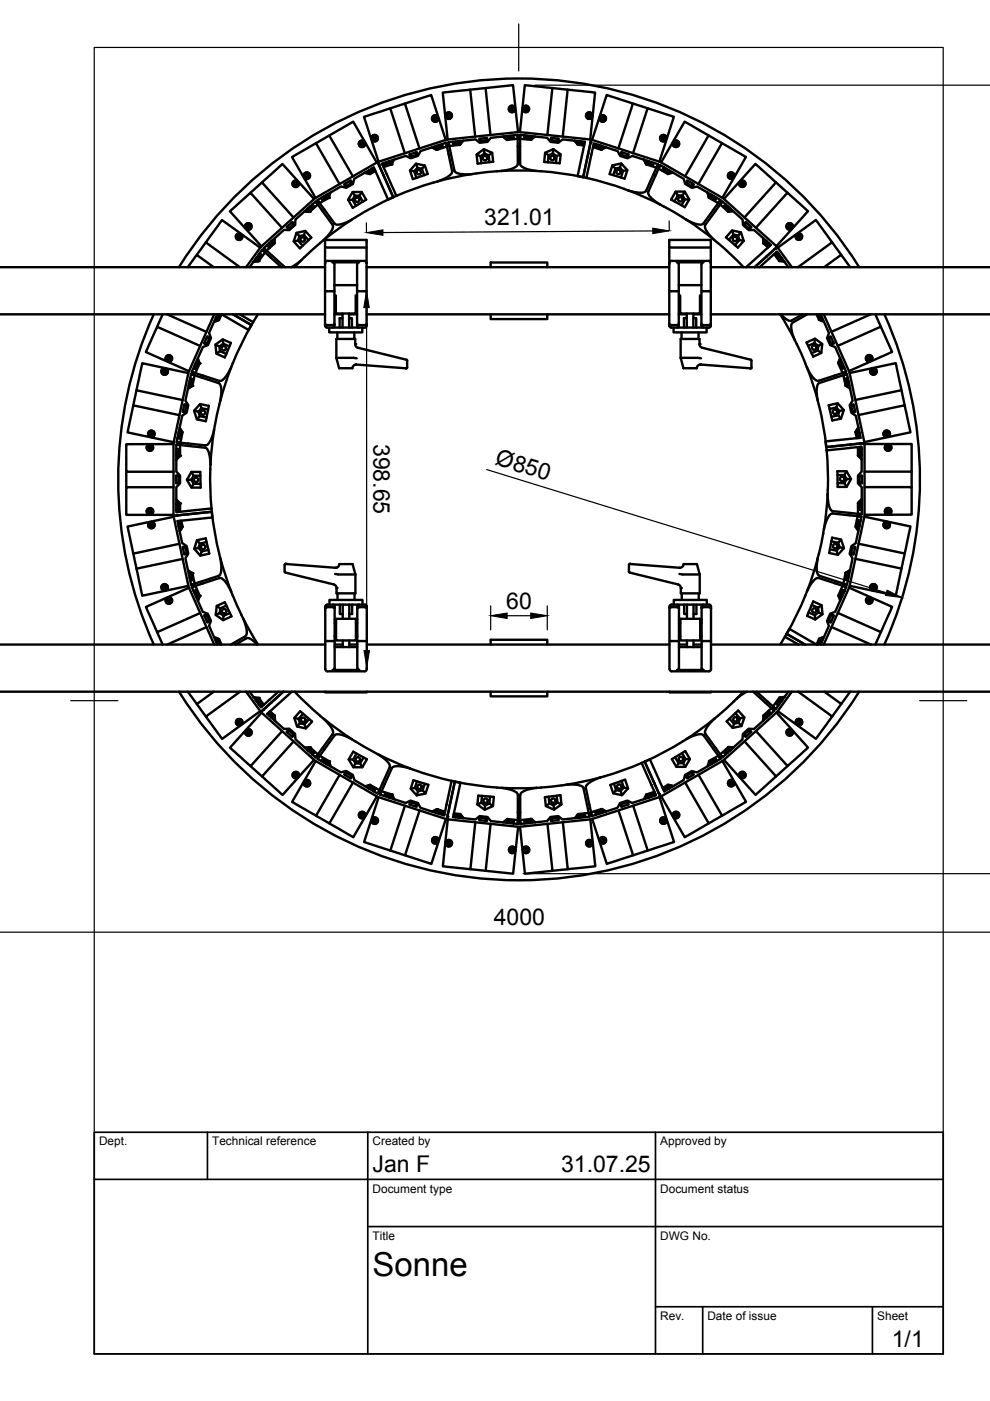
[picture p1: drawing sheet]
<svg xmlns="http://www.w3.org/2000/svg" width="210mm" height="297mm" viewBox="0 0 210 297" stroke-linecap="round" stroke-linejoin="round" font-family="sans-serif">
<defs><g id="words">
<text font-size="7" x="79" y="270.6">Sonne</text>
<g font-size="4.9">
<text x="102.7" y="47.7">321.01</text>
<text x="79.2" y="94.1" transform="rotate(90 79.2 94.1)">398.65</text>
<text x="104.8" y="98.4" transform="rotate(17 104.8 98.4)">Ø850</text>
<text x="107.3" y="129.1">60</text>
<text x="104.7" y="196.2">4000</text>
<text x="79" y="248.5">Jan F</text>
<text x="119" y="248.5">31.07.25</text>
<text x="189.1" y="285.7">1/1</text>
</g>
<g font-size="2.5">
<text x="21" y="242.9">Dept.</text>
<text x="45" y="242.9">Technical reference</text>
<text x="79" y="242.9">Created by</text>
<text x="140" y="242.9">Approved by</text>
<text x="79" y="252.8">Document type</text>
<text x="140" y="252.8">Document status</text>
<text x="79" y="262.9">Title</text>
<text x="140" y="262.9">DWG No.</text>
<text x="140" y="279.9">Rev.</text>
<text x="150" y="279.9">Date of issue</text>
<text x="186" y="279.9">Sheet</text>
</g>
</g></defs>
<!-- layer: Visible -->
<g fill="none" stroke="#000" stroke-width=".51">
<path d="M103 18.7l-3.3 .3M117.1 18.7l3.3 .3M55.5 38.7l-2.4 2.2M63 38.4a.67 .67 0 0 0-.9 .4 .67 .67 0 0 0 .7 .8 .67 .67 0 0 0 .5-.9M64.4 37.4a.67 .67 0 0 1 .7-.8 .67 .67 0 0 1 .6 .9 .67 .67 0 0 1-1.1 .3M69.8 28.7l-2.8 1.7M72 39l-5-8.6-3.8 2.1-1.3 .8 5 8.7M73 39.1l1.4-.8 .3 .4-1.4 .9zM73.2 39l.2 .5M74.2 38.4l.3 .5M77.2 30a.67 .67 0 0 0-1.1 .2 .67 .67 0 0 0 .6 .9 .67 .67 0 0 0 .7-.7M77.4 36.6l1 .3z"/>
<path d="M78 36.2l.4 .7 1.2-.7M78.3 36.1l.2 .4M78.8 29.3a.67 .67 0 0 1 .8-.6 .67 .67 0 0 1 .4 1 .67 .67 0 0 1-1.1 0M78.8 35.8l.2 .4M79.5 36l-1.2 .6M79.9 34.5l-5-8.7-.2 .1-4.9 2.8 5 8.7M80.4 35.2l.9 2M80.4 35.2l-.3-.8-13.4 7.7-11.4 10.3-3.1 4.2M81.3 37.2l2.1 4.6-1.1 .5-3-6.8-4.2 2.4-.3 1.1-1.4 .8-1.1-.3-5 2.9 3.6 5a2.27 2.27 0 0 0 2.4-.2l2.1-1.1M81.3 37.2l2.1 4.6M82 34.4l.1 .4M82.5 34.2l.2 .5"/>
<path d="M82.9 34.6l-1.3 .4-.2-.5 .2 .5M83.1 34.8l-1.8 .6M83.6 33.9l-.5 .9-.3-.7M85.8 32.5l-3.1-9.5-5.5 1.8 3.1 9.5M85.9 22l-3.2 1M86.8 32.8l1.6-.6 .1 .6-1.5 .5zM86.9 36.1l.9 .2 .5 1.4M87 32.7l.2 .5M88.1 32.3l.2 .5M88.2 34.7l1.9 .4 .6 1.8-3.2 1.1-.6-1.9zM88.2 34.7l.3 .9 1 .2 .6-.7M88.5 35.6l-.7 .7"/>
<path d="M89.5 35.8l.4 1.4M91.6 31.2l1 .6zM91.9 38.7l1.9-.6 1.3-.8a1.15 1.15 0 0 0 .8-1l-1.3-6-5.4 1.7-.6 1-1.5 .6-1.1-.6-5 1.7 3 6.8M91.9 38.7l-4.4 1.4-4.1 1.7M92.6 30.9l.2 .5M92.8 24.7a.67 .67 0 0 0-1 0 .67 .67 0 0 0 .3 1.1 .67 .67 0 0 0 .9-.7M93.2 30.7l.1 .5M93.7 30.6l.2 .4-1.4 .5M94.5 24.4a.67 .67 0 0 1 1-.5 .67 .67 0 0 1 .1 1.1 .67 .67 0 0 1-1.1-.2M94.5 29.7l-3.1-9.6-5.5 1.9 3 9.5M94.6 30.3l.2 .8-2.2 .7-.2-.8M95.1 30.1l5.7-.5 .9 .7 1.7-.2 .7-.9 5.7-.6v6.2a2.34 2.34 0 0 1-2.1 1.2l-6.1 .7a7.9 7.9 0 0 1-5-.2l-.2-.3z"/>
<path d="M95.1 30.1l.1 .9 2.3-.3M96.6 30v.5M97.2 29.9v.5M97.5 30.4l-1.4 .2-.1-.5 .1 .5M98.2 29.8l-.7 .9v-.8M100.1 36.9l-7.3 1.6M100.8 29l-1.1-10-2.7 .3-3.1 .3 1 10M101 32.8l1.6-1.2 1.8 .8 .2 1.9-3.3 .4zM101 32.8l.9 .3 .2 1.5M101.6 29.4l1.7-.2v.6l-1.6 .2zM101.8 29.4l.1 .5M102.6 31.6l.1 .9 .9 .4 .8-.5"/>
<path d="M102.7 32.5l-.8 .6M103 29.3l.1 .5M103.6 32.9l.2 1.5M107.5 29.6l-.9-.7 .9 .8M107.7 28.8l.1 .5M108.3 28.8v.5M108.8 28.7l.1 .5-1.4 .1M109.2 22.8a.67 .67 0 0 0-1.1-.2 .67 .67 0 0 0 .1 1.1 .67 .67 0 0 0 1-.5M109.8 28.6v.8l-2.3 .3-.1-.8M109.8 28l-1-9.9h-.7l-5.1 .6 1 9.9M110.2 28l1.1-9.9 3.7 .3 2.1 .3-1 9.9M110.3 28.6v.8l2.2 .3"/>
<path d="M110.9 22.8a.67 .67 0 0 1 1-.2 .67 .67 0 0 1-.1 1.1 .67 .67 0 0 1-1-.5M111.2 29.2v-.5v.5l1.3 .1M111.8 28.8l-.1 .5M112.3 28.8v.5M112.6 28.9l-.1 .8 .9-.8M113.8 36.2h-7.5M115.6 32.4l1.7-.8 1.6 1.1-.2 1.9-3.3-.3zM115.6 32.4l.7 .5-.1 1.5M116.8 29.2l1.7 .2-.1 .6-1.6-.2zM117 29.3v.5M117.2 32.5l-.9 .4M117.3 31.6l-.1 .9 .8 .6 .9-.4"/>
<path d="M118 33.1l-.1 1.5M118.2 29.4v.5M119.3 29l1.1-10 4.7 .5 1.1 .1-1.1 10M121.8 29.8l.7 .9-.1-.2M121.8 29.8l.6 .7M122.6 30.4l1.3 .2M122.6 29.9l-.1 .8 1.3 .1M122.9 29.9v.5M123.5 30l-.1 .5M123.7 37.6l.7 .1M125.2 30.5l.1-.9 14.7 4.7 13.3 7.7 11.5 10.4-.7 .5M125.2 30.5l-1.5 7.1"/>
<path d="M125.2 30.5l-1.6 7.1-1.1-.3 1.5-7.2-4.7-.5-.9 .7-1.7-.2-.7-.9-5.7-.6v6.2a2.34 2.34 0 0 0 2 1.2l6.9 .8 4.5 .8M125.2 30.5l.1-.9-15.3-1.6-15.3 1.6-14.6 4.8 .3 .8M125.5 29.7l3.1-9.6 .2 .1 5.4 1.8-3.1 9.5M125.6 24.4a.67 .67 0 0 0-1-.5 .67 .67 0 0 0-.1 1.1 .67 .67 0 0 0 1-.2M125.7 31.2l1.8 .6M125.9 30.4l5.1 1.6 .5 1 1.6 .6 .9-.6 5.5 1.8-2.5 5.6a2.32 2.32 0 0 1-2.4 .3l-5.8-1.8-4.5-1.2zM126.2 31l.2-.4-.2 .4 1.3 .5M126.9 30.7l-.2 .5M127.3 24.7l-.2 .4M127.3 24.7a.68 .68 0 0 1 1.1 0 .68 .68 0 0 1-.4 1.1 .68 .68 0 0 1-.9-.7M127.3 24.7a.67 .67 0 0 1 1 0 .67 .67 0 0 1-.3 1.1 .67 .67 0 0 1-.9-.7M127.4 30.9l-.1 .5"/>
<path d="M127.7 31l-.2 .8 1-.6M129.8 35.1l1.9-.4 1.3 1.4-.6 1.8-3.2-1zM129.8 35.1l.7 .6-.5 1.4M131.4 35.5l-.9 .2M131.7 32.2l1.6 .6-.2 .5-1.5-.5zM131.7 34.7l-.3 .8 .7 .8 .9-.2M131.9 32.3l-.1 .5M132.1 36.3l-.4 1.3M133.1 32.7l-.2 .5M134.2 22l3.1 1M134.2 32.5l3.1-9.5 5.6 1.8-3.1 9.5M136.5 33.8l.5 1z"/>
<path d="M137.3 34.1l-.3 .7 2.2 .7 .3-.7M137.5 34.2l-.1 .5M138.1 34.4l-.2 .4M138.6 34.5l-.1 .5-1.4-.4M140 35l-.4 .8 2 1.1M140.2 34.4l5-8.6 5 2.9-5 8.7M140.5 35.9l.3-.4-.3 .4 1.2 .7M141.3 35.8l-.3 .4M141.3 29.3l-.1 .4M141.3 29.3a.69 .69 0 0 0-.9-.6 .69 .69 0 0 0-.3 1 .69 .69 0 0 0 1.1 0M141.3 29.3a.67 .67 0 0 0-.8-.6 .67 .67 0 0 0-.4 1 .67 .67 0 0 0 1.1 0M141.8 36.1l-.3 .4"/>
<path d="M142 36.2l-.4 .7 1.1-.3M142.9 30a.67 .67 0 0 1 1 .2 .67 .67 0 0 1-.5 .9 .67 .67 0 0 1-.7-.7M145.7 38.3l1.4 .8-.2 .5-1.5-.9zM145.9 38.4l-.3 .4M146.9 39l-.3 .4M148.1 39l5-8.6 1.2 .7 3.9 2.2-5 8.6M150.2 28.7l2.9 1.7M155.7 37.4l-.3 .3M155.7 37.4a.69 .69 0 0 0-.7-.9 .69 .69 0 0 0-.6 1 .69 .69 0 0 0 1 .2M155.7 37.4a.67 .67 0 0 0-.7-.8 .67 .67 0 0 0-.6 .9 .67 .67 0 0 0 1.1 .2M157.1 38.4a.67 .67 0 0 1 .9 .4 .67 .67 0 0 1-.7 .8 .67 .67 0 0 1-.5-.9M164.5 38.7l2.5 2.2"/>
<path d="M0 56.6h68.9M39.8 56.6l1.9-2.6 3.6 2.6M43.6 51.4l-1.9 2.6M50.9 49.5l.3 .3M50.9 49.5a.69 .69 0 0 0-.9 .7 .69 .69 0 0 0 .9 .6 .69 .69 0 0 0 .3-1M50.9 49.5a.67 .67 0 0 0-.9 .7 .67 .67 0 0 0 .9 .6 .67 .67 0 0 0 .4-1M52 48.3a.67 .67 0 0 1 .6-1 .67 .67 0 0 1 .7 .8 .67 .67 0 0 1-1 .5M52.9 56.6l2.7-3.6 4.1 3.6M54.4 54.6l.4 .3M54.6 55.4h.2l-1.1 .1M54.6 55.4l-.9 .1M54.7 54.2l.4 .3"/>
<path d="M55 53.7l.4 .3-.8 1.1M55.2 52.5l-8.1-5.8-3.5 4.7 7.3 5.2M55.6 53l.6 .5-1.4 1.9-.6-.5M57 51.6l.4 .4M57.5 51.2l.3 .4M58 51.4l-1 .9-.4-.3 .4 .3M58.2 51.6l-1.7 1.5-.6-.5M58.3 50.5l-.1 1.1-.5-.6M59.8 48.3l-6.7-7.4-4 3.6-.4 .3 6.7 7.4M60.8 48.2l1.2-1.1 .4 .4-1.2 1.1zM60.9 48l.4 .4M61.8 47.2l.4 .4"/>
<path d="M62.3 51.2l.9-.2 1 1.1M62.9 49.4l1.8-.4 1.3 1.4-2.4 2.2-1.3-1.4zM63.5 50.1l-.3 .9M63.9 55.1l-1.4 1.5M64.5 49.9l.9 1M64.6 44.8l1.1 .1zM64.6 54.5l-1.6 1.4-1.3 .7M64.7 49l-.2 .9-1 .2-.6-.7M65.4 44.1l.3 .4M65.8 43.7l.3 .4M66.2 43.4l.3 .3-1 .9M66.6 42.2l-6.7-7.4-4.4 3.9 6.7 7.4"/>
<path d="M66.9 42.7l.5 .7-1.7 1.5-.5-.6M67.9 51.5l-3.3 3M68.6 50.9l1.5-1.7a1.61 1.61 0 0 0 .4-1.5l-3.6-5-4.3 3.9v1.1l-1.3 1.1-1.1-.1-4.3 3.9 4.5 4M68.6 50.9l-.7 .6M68.6 41.7l.3 .4M68.9 50.9h8.8v1.6h-8.8zM68.9 52.5v16.2M68.9 55.8l.1-.2 .3-.3h8l.4 .3v.2M69.1 41.4l.2 .4M69.6 41.7l-1.2 .7-.3-.5 .3 .5M69.8 41.9l-2 1.2-.5-.7M70 40.8l-.2 1.1-.4-.7"/>
<path d="M73.8 42.4h.9l.8 1.2M74.6 46.6l-6 4.3M74.8 40.7h1.9l.9 1.6-2.8 1.8-1-1.7zM74.8 40.7l.4 .8h1l.5-.8M75.2 41.5l-.5 .9M75.7 56v12.7M75.7 56l.2-.4h.2h-5.6l.4 .2v.2v12.7M76.2 41.5l.7 1.2M77.7 52.5v3.3M77.7 55.8v12.9M77.7 56.6h64.2M83.4 41.8l-4.1 2-3.9 2.3"/>
<path d="M104 56.6v-.9h12v.9M133.2 40.4l6.8 3M141.9 50.9h8.8v1.6h-8.8zM141.9 52.5v3.3M141.9 55.8v12.9M141.9 55.8l.1-.2 .3-.3h8l.4 .3v.2M143.3 40.6h1.9l.9 1.7-.9 1.6-2.9-1.6zM143.3 40.6l.4 .8-.7 1.3M143.5 55.6h5.6l-.4 .4v12.7M143.5 55.6l.4 .2v.2v12.7M143.7 41.4h1M144.7 46l.8 .6"/>
<path d="M144.7 46l-3.3-1.9a7.6 7.6 0 0 1-4-3.1l.1-.4 2.5-5.6 5 2.9 .3 1.1 1.4 .8 1.1-.3 5 2.9-3.7 5a2.35 2.35 0 0 1-2.4-.2l-1.2-.6M145.2 40.6l-.5 .8 .5 .9h.9M145.2 42.3l-.7 1.2M145.5 46.5l6 4.4M150.2 41.6l-.2-.8 .3 1.1M150.2 41.6l.1 .3M150.5 41.7l1.2 .7 .2-.5M150.7 52.5v3.3M150.7 55.8v12.9M150.7 41.2l-.4 .7 2 1.2 .5-.7M150.7 56.6h59.3M151 41.4l-.3 .4"/>
<path d="M151.4 41.7l-.2 .4M152.2 51.5a6.1 6.1 0 0 1-2.7-3.6l3.7-5.2 4.3 3.9v1.1l1.2 1.1h1.2l3.5 3.2-5.2 4.6M152.2 51.5l5.4 5.1M153.2 42.7l-.5 .7 1.7 1.5M153.5 42.2l6.7-7.5 .1 .2 4.2 3.8-6.7 7.4M153.5 43.7l.4-.4-.4 .4 1.1 .9M154.3 43.7l-.4 .4M154.7 44.1l-.3 .4M154.9 44.3l-.5 .6 1.1-.1M155.2 48.9l1.9 .4 .6 1.8-1.3 1.4-2.5-2.2zM155.2 48.9l.3 .8-1 1.1M155.5 49.7l1 .2"/>
<path d="M156.8 50.9l-1 1.1M157.1 49.3l-.6 .6 .3 1 .9 .2M158.1 47.1l1.2 1.1-.4 .4-1.2-1.1zM158.2 47.2l-.3 .4M159.1 48l-.3 .4M160.3 48.3l6.7-7.4 4.3 3.9-6.7 7.4M161.1 56.6l3.6-3.3 2.5 3.3M161.9 51.6l-.1-1.1v1.1M162.1 51.4l.9 .9M162.4 51l-.6 .6 1 .9M162.6 51.2l-.3 .4M163 51.6l-.3 .4"/>
<path d="M164.1 52.9l-4.1 3.7M164.1 52.9l.7-.5 3.1 4.2M164.1 53.9l1.1 1.4M164.6 54l.4-.3-.4 .3 .8 1.1M164.9 52.5l8.1-5.9 3.4 4.8-7.2 5.2M165.4 54.2l-.4 .3M165.7 54.6l-.4 .3M165.9 54.9l-.7 .4 1.1 .2M168.1 48.3a.67 .67 0 0 0-.6-1 .67 .67 0 0 0-.7 .8 .67 .67 0 0 0 1 .5M169.2 49.5a.67 .67 0 0 1 .9 .7 .67 .67 0 0 1-.9 .6 .67 .67 0 0 1-.4-1M174.7 56.6l3.7-2.6 1.9 2.6M176.4 51.4l2 2.6"/>
<path d="M182.2 56.6a85 85 0 0 0-144.3 0M0 66.6h68.9M32.6 66.6a85 85 0 0 0 0 70M34.5 66.6l-1.2 2.7M34.8 78.1a.67 .67 0 0 0-.5 .9 .67 .67 0 0 0 1.1 .3 .67 .67 0 0 0-.1-1.1M35.3 76.5a.67 .67 0 0 1 .2-1.1 .67 .67 0 0 1 1 .4 .67 .67 0 0 1-.8 .8M35.4 66.6l8.4 3.8M39.9 79.1l-9.7-2.1-.3 1.1-1 4.6 9.8 2.1M40.5 79.3l.8 .3-.5 2.2-.8-.2M41.3 77.5l.4 .2M41.5 77l.5 .2M42 76l.4 1-.8-.3"/>
<path d="M42.1 76.9l-.6 1.3-.5-.2 .5 .2M42.4 77l-1 2.1-.7-.2M42.4 73.3l-9.1-4-2.2 4.9-.2 .4 9.2 4.1M43.4 72.6l.5 .3M43.9 71.5l.5 .3M43.9 71.3l.6 .2-.7 1.6-.5-.3zM45.4 68.2l1-.4-1 .4M45.4 66.6l-5.4 12.3-3.2 15.1v15.4l.9-.1M45.7 73.1l1.5-1.1 1.8 .7-1.3 3.1-1.8-.8zM45.8 67.3l.5 .1M45.9 75l.7-.5 1.4 .5M46.1 66.7l.4 .2"/>
<path d="M46.1 66.6l-1.8 4 .4 1.1-.6 1.5-1.1 .4-2.3 5.3 5.8 1.9a2.37 2.37 0 0 0 1.8-1.6l1-2.1M46.5 73.5l.1 1M46.6 66.6l-.4 1.1M47 66.6l-.6 1.2-.7-.3M47 66.6l5.7 3.4 .6-1.1-3.9-2.3 3.9 2.3M47.2 72l.1 .9-.8 .6-.8-.4M47.3 72.9l1.3 .6M49 77.9l-2.3 7.1M50.8 66.6l2.9 1.7M53.3 68.9l-2.1 4-1.8 4.1M53.7 68.3l-.4 .6M54.7 66.6l-1 1.7"/>
<path d="M68.9 69.1v-.4l.4 .2h1.4l.2-.2v.6l-.4 .2M68.9 69.1l.2 .3 .7 .1M68.9 61.7h2M69.8 69.5v1h7v-1M69.8 69.5h7M70.9 60.5h4.8M70.9 66.6h1.7M71.2 62.6v3.9h4.2v-3.9M71.3 75.9l4.3 .1M71.3 75.9v-4h4l.1 1.4 .5 .5 10.3 2.5 .1 .2M71.3 75.9l.6 2.2h2.8a.84 .84 0 0 1 .9-.8M71.5 70.5v1.4"/>
<path d="M72.6 67.5h-.6v2M72.6 66.5v3M74 67.5h.6v2M74 66.5v3M74 66.6h1.7M75.1 70.5v1.4M75.5 77.3l10.6 .8M75.7 69.1v-.4l.4 .2h1.4l.2-.2-.2 .7-.7 .1M75.7 69.1l.4 .4M77.7 61.7h-2M77.7 66.6h64.2M86.1 78.1h.1"/>
<path d="M86.3 76.5v1.4M86.3 77.9l-.2 .2M104 66.6v1.1h12v-1.1M141.9 61.7l1.6 .1M142.8 69.5v1h7v-1M143.5 69.5l.4-.2v-.6l-.4 .2h-1.3l-.3-.2 .1 .6 .3 .2h7.5M143.9 61.7h-.4M143.9 60.5h4.8M143.9 66.6h1.7M144.2 62.6v3.9h4.2v-3.9M144.3 75.9l4.3 .1M144.3 75.9v-4h4l.1 1.4 .5 .5 10.3 2.5 .1 .2"/>
<path d="M144.3 75.9l.6 2.2h2.8a.81 .81 0 0 1 .9-.8M144.5 70.5v1.4M145.6 67.5h-.6v2M145.6 66.5v3M147 67.5h.6v2M147 66.5v3M147 66.6h1.7M148.1 70.5v1.4M148.5 77.3l10.6 .8M149.1 69.5l-.3-.2-.1-.6 .4 .2h1.4l.2-.2-.2 .7-.7 .1M150.7 66.6h59.3M150.7 61.7h-2"/>
<path d="M159.1 78.1h.1M159.3 77.9l-.2 .2M159.3 76.5v1.4M165.4 66.6l3.1 5.5M165.6 66.6a2.98 2.98 0 0 0 2.2 1.4l2.3-1.4M171 72.6l1.8-.8 1.5 1.1-.2 1.9-1.7 .8zM171.1 77.9l2.3 7.1M171.1 66.6l-3 1.8a1.88 1.88 0 0 0-.2 2.1l.5 1.3 1.9 4.1a9.6 9.6 0 0 0 2.8 4.8h.5l5.8-1.9-2.3-5.2-1.1-.4-.7-1.5 .5-1.1-1.8-4M172.7 72.7l.8 .6M172.8 71.8l-.1 .9-1.4 .6M173.1 66.6l.5 1.2M173.4 74.3l-1.3 .6"/>
<path d="M173.4 66.6l.5 1.1M174 66.7l-.4 .2M174.2 67.2l-.4 .2M174.3 72.9l-.8 .4-.1 1 .7 .5M174.4 67.5l-.8 .3 1.1 .4M174.6 66.6l5.5 12.3 3.2 15-.9 .1M175.6 71.6l.5-.3 .7 1.5-.5 .3zM176.2 71.5l-.5 .2M176.7 72.6l-.5 .2M177.6 73.3l9.2-4 2.2 4.9 .1 .4-9.1 4.1M178 76.9l.6 1.3 .4-.2M178.1 75.9l-.4 1.1 .4-1.1"/>
<path d="M178.5 76.7l-.8 .3 .9 2.1 .8-.3M178.6 76.9l-.5 .2M178.8 77.5l-.4 .2M179.6 79.3l-.8 .3 .5 2.2M180.1 79.1l9.8-2.1 1.2 5.7-9.7 2.1M184.6 66.6l-8.3 3.7M184.7 76.4a.67 .67 0 0 0-.1-1 .67 .67 0 0 0-1 .4 .67 .67 0 0 0 .7 .8M185.3 78.1l-.5 .1M185.3 78.1a.69 .69 0 0 1 .5 1 .69 .69 0 0 1-1.1 .2 .69 .69 0 0 1 .1-1.1M185.3 78.1a.67 .67 0 0 1 .5 .9 .67 .67 0 0 1-1 .2 .67 .67 0 0 1 .1-1M185.6 66.6l1.2 2.7M187.5 66.6a85 85 0 0 1 0 70"/>
<path d="M28.9 82.7l-.6 3.2M31.6 94.3h.4M31.6 94.3a.69 .69 0 0 0-.4 1 .69 .69 0 0 0 1.1 0 .69 .69 0 0 0-.3-1M31.7 92.6l.5 .1M31.7 92.6a.69 .69 0 0 1 0-1.1 .69 .69 0 0 1 1 .2 .69 .69 0 0 1-.5 1M31.8 92.6a.67 .67 0 0 1-.1-1.1 .67 .67 0 0 1 1 .2 .67 .67 0 0 1-.5 .9M32 94.3a.67 .67 0 0 1 .3 1 .67 .67 0 0 1-1.1 0 .67 .67 0 0 1 .4-1M36.8 94.2h-10v5.8h10M37.4 94.3l.8 .1v2.2h-.8M37.4 96.3h.5M37.4 95.2h.5v1.4M37.4 95.8h.5"/>
<path d="M37.7 92.3l.5 .1M37.9 91.8l.5 .1M38 88l-9.7-2.1-1.2 5.7 9.7 2.2M38.1 90.7l.6 .9-.8-.1M38.2 96.6l-.8 .8M38.4 91.6l-.3 1.3-.5-.1 .5 .1M38.7 91.6l-.5 2.3-.8-.1M38.8 87.1l.5 .1M39.1 86l.5 .1M39.1 85.7l.5 .1-.3 1.6-.5-.1zM40.1 81.4l.5 .1M40.2 80.8l.5 .1"/>
<path d="M40.3 80.2l.5 .2-.3 1.3M40.8 81.8l-1 .6 1-.6M42.1 87.3l.3 .9M42.4 85.7l1.9 .3-.7 3.3-1.9-.4-.6-1.8zM42.4 85.7l.3 .8-.6 .8-1-.2M42.7 86.5l1.4 .3M43.8 88.5l-1.4-.3-.7 .7M44.6 99.5v4.6l.2 3.7M44.6 98.5l-.3-2.3a1.57 1.57 0 0 0-.8-1.3l-6.1-.6v5.7l.8 .8v1.7l-.8 .8v5.3l7.4-.8M44.6 98.5v1M45.4 91.1l-.8 7.4M46.5 85.9l-.9 4.3"/>
<path d="M46.7 85l.2-2.6a1.31 1.31 0 0 0-.5-1.2l-5.9-1.9-1.2 5.6 .6 1-.3 1.6-1 .6-1.2 5.7 6.1 .6a2.31 2.31 0 0 0 1.5-1.9l.6-2.3M46.7 85l-.2 .9M173.6 85.9a6 6 0 0 1-.1-4.6l6.1-2 1.2 5.6-.7 1 .4 1.6 1 .6 1 4.7-7.5 .8 .2 1.2 5-.5M173.6 85.9l1 4.4 .6 4.5M175.2 94.8a85.7 85.7 0 0 1 .3 11.1l.2 1.2a1.53 1.53 0 0 0 .9 1.3l6.1 .6v-5.7l-.8-.8v-1.7l.8-.8v-5.3l-7.4 .8M175.7 85.9l1.9-.4 1.3 1.4-.6 1.9-1.8 .4zM177.3 86.4l.7 .7M177.5 99.9h2l.9 1.7-.9 1.6h-1.9zM177.6 85.5l-.3 .9-1.4 .3M177.7 88.1l-1.4 .3M178.9 86.9l-.9 .2-.3 1 .6 .7M179.3 80.3l.5-.1-.5 .1 .3 1.4"/>
<path d="M179.5 99.9l-.5 .8h-1.4M179.9 80.8l-.5 .1M180 81.3l-.5 .1M180.1 81.6l-.8 .2 .9 .6M180.2 94.3l-5 .5M180.4 85.8l.6-.1 .3 1.6-.5 .2zM181 85.9l-.5 .1M181.3 87.1l-.6 .1M181.5 91.4l.5-.7-.6 .9 .1-.2M181.7 91.6l.2 1.3M181.9 94.8v1.8M182 88l9.8-2.1 1.2 5.3v.5l-9.7 2"/>
<path d="M182.2 91.4l-.8 .2 .3 1.3M182.2 95.2h.5h-.5v1.4M182.2 96.3h.5M182.2 95.8h.5M182.2 91.7l-.5 .1M182.3 92.3l-.5 .1M182.4 94l.9-.1v15.4l-3.2 15.1-5.5 12.3M182.4 94l-2.2 .3M182.7 96.6h-.8l.8 .8M183.3 94.1h10v5.9h-10M188.4 92.5a.67 .67 0 0 0 .1-1 .67 .67 0 0 0-1.1 .2 .67 .67 0 0 0 .5 .9M188.5 94.2a.67 .67 0 0 1 .3 1.1 .67 .67 0 0 1-1 0 .67 .67 0 0 1 .3-1.1"/>
<path d="M191.1 82.7l.7 3.2M193.3 100v3.3M26.8 100v3.3M28.3 117.4l.6 3.2M32 109a.67 .67 0 0 0 .3-1 .67 .67 0 0 0-1 0 .67 .67 0 0 0 .3 1M32.2 110.7a.67 .67 0 0 1 .5 .9 .67 .67 0 0 1-1 .2 .67 .67 0 0 1 .1-1.1M36.8 103.3h-10v5.9h10M36.8 109.6l-9.7 2.1 1.2 5.7 9.7-2.1M37.3 100.8h.6v1.7h-.6zM37.3 102.3h.6M37.3 101.1h.6M37.4 105.9l.8 .8h-.8"/>
<path d="M37.4 107h.5M37.4 107.5h.5M37.7 109.3l-.9 .1 3.2 15 5.4 12.3M37.9 106.7v1.4h-.5h.5M38.1 110.4l.3 1.3M38.2 106.7v1.8M38.2 110.9l-.5 .1M38.4 111.4l-.5 .2M38.4 110.4l.3 1.3-.8 .2M38.6 111.9l.1-.2-.6 .9 .5-.7M38.7 116l.6-.2 .3 1.7-.5 .1zM38.7 118.5l-9.8 2.1 1.3 5.7 9.7-2.1"/>
<path d="M39.3 116.1l-.5 .1M39.6 117.2l-.6 .2M39.8 109l-2.1 .3M40.6 101.7l.4 .9M40.6 100.1h1.9v3.3h-1.9l-1-1.7zM40.6 100.1l.4 .8-.4 .8h-1M41 100.9h1.5M41.8 114.5l1.8-.4 .8 3.3-1.9 .4-1.3-1.4zM41.8 114.5l.6 .7-.3 1-.9 .2M42.1 116.2l.7 .7M42.5 102.6h-1.5l-.4 .8M43.8 114.9l-1.4 .3"/>
<path d="M44.2 116.6l-1.4 .3-.3 .9M44.8 107.8l.1 .7M44.9 108.5l-5.1 .5M44.9 108.5l.6 4.5 1 4.4a6.2 6.2 0 0 1 .1 4.6l-6.1 2-1.2-5.7 .6-.9-.3-1.6-1-.6-1-4.7 7.4-.8-.1-1.2-5.1 .5M46.7 118.3l2.3 7.1M60.3 119.8v1.4M60.6 119.6l-.2 .2M60.6 119.6h.1M60.6 119.6l10.6 .8M133.3 119.8v1.4l.2 .2 10.3 2.5M133.5 119.6h.1M133.6 119.6l-.3 .2"/>
<path d="M133.6 119.6h.1M133.6 119.6l10.5 .8M173.4 118.3l-2.3 7.1M173.6 117.4l-.2 .9M173.6 117.4l.8-3.7a7.5 7.5 0 0 1 1.8-4.7l.3-.1 6.1 .6-1.2 5.7-.9 .6-.4 1.6 .7 .9-1.2 5.7-5.9-1.9a2.32 2.32 0 0 1-.5-2.4l.2-1.4M175.5 104.8l-.8 7.3M176 116.5l1.4 .3M176.4 114l1.9 .4 .6 1.8-1.2 1.4-1.9-.4zM177.6 102.4h1.4M177.7 115.1l.3 .9M178.3 114.4l-.6 .7-1.4-.3M178.9 116.2l-.9-.2-.6 .8 .3 .8"/>
<path d="M179 100.7l.5 .9M180.4 101.6h-.9l-.5 .8 .5 .8M180.5 117.2l.5 .1M180.7 116.1l.6 .1M180.8 115.9l.5 .1-.3 1.6-.6-.1zM181.4 118.5l9.7 2.1-.6 3.2-.6 2.5-9.8-2.1M181.7 111.4l.5 .1M181.8 110.9l.5 .1M182 110.3l.5 .2-.5-.2-.3 1.4M182.2 111.8l-.8-.1 .6 .9M182.2 100.8h.6v1.7h-.6zM182.2 102.2h.6"/>
<path d="M182.2 107h.5M182.2 101h.6M182.2 106.7v1.4h.5M182.2 107.5h.5M182.5 106l.2-.1-.8 .8zM182.6 109.5l-.8-.1-.4 2.3M182.7 106.7h-.8v2.2l.8 .1M183.3 109.5l9.7 2.1-.9 4.4-.3 1.4-9.8-2.1M183.3 103.3h10v5.8h-10M187.9 110.6a.67 .67 0 0 0-.5 1 .67 .67 0 0 0 1.1 .2 .67 .67 0 0 0-.1-1.1M188.1 109h.4M188.1 109a.69 .69 0 0 1-.3-1 .69 .69 0 0 1 1.1 0 .69 .69 0 0 1-.4 1"/>
<path d="M188.5 109a.67 .67 0 0 0 .3-1 .67 .67 0 0 0-1 0 .67 .67 0 0 0 .3 1M191.8 117.4l-.7 3.2M0 136.7h69M33.3 134l1.2 2.7M35.3 125.1a.67 .67 0 0 0 .1-1.1 .67 .67 0 0 0-1.1 .3 .67 .67 0 0 0 .5 .9M35.7 126.6a.67 .67 0 0 1 .8 .9 .67 .67 0 0 1-1 .4 .67 .67 0 0 1-.2-1.1M35.8 126.6l-.5 .2M35.8 126.6a.68 .68 0 0 1 .7 .9 .68 .68 0 0 1-1 .4 .68 .68 0 0 1-.2-1.1M39.9 120.9l.9 .6-.8 .2M40.1 124.6l-9.2 4.1 2.1 4.7 .3 .6 9.2-4M40.5 121.6l.3 1.4-.5 .1 .5-.1M40.6 121.9l-.5 .1"/>
<path d="M40.7 124.5l.7-.3 1 2.1-.8 .3M40.7 122.4l-.5 .1M40.8 121.5l.5 2.2-.8 .3M41 125.3l.5-.2 .6 1.3M41.7 125.6l-.4 .2M42 126.2l-.5 .2M42.3 126.6l.1-.3-.4 1.1M42.3 126.6l-.3 .7M43.3 130.5l.5-.3 .6 1.5-.4 .3zM43.8 133l-8.3 3.7M43.9 130.5l-.5 .2M44.4 131.6l-.5 .2"/>
<path d="M45.4 135.1l1 .4-.7 .3M46 128.5l1.7-.8 1.4 3-1.8 .8-1.6-1.1zM46 128.5l.7 .5-.1 1-.9 .4M46.1 136.7l-1.8-4 .4-1.1-.7-1.5-1-.4-2.3-5.2 5.8-1.9a2.37 2.37 0 0 1 1.8 1.5l1 2.2a37.6 37.6 0 0 1 3 7.3 1.29 1.29 0 0 1-.3 1.3l-3 1.8M46.2 135.6l.4 1.1M46.3 135.9l-.5 .2M46.4 135.5l.6 1.2M46.5 136.4l-.4 .2M46.6 130l.8 .6M48 128.4l-1.3 .6M48.7 130l-1.3 .6-.1 .9M50 136.7l2.3-1.4a2.51 2.51 0 0 1 2.2 1.4"/>
<path d="M51.6 131.1l3.1 5.5M60.4 121.2l.1 .2M60.5 121.4l10.3 2.5 .6 .6v1.3h4v-4M69 129v12.6a.61 .61 0 0 0 .4 .7h8a.74 .74 0 0 0 .4-.9v-12.4M69.8 128.2v-1h7.1v1M69.9 128.2h-.7l-.2 .4v.4l.4-.3h1.1l.5 .3-.1-.6-.3-.2M69.9 128.2h6.9M71 135.9h-2M71 129v12.7l-.4 .3 5.6 .1-.4-.5M71 137.2h4.8M71 134.9h.2M71 132.1h.2"/>
<path d="M71 136.7h1.7M71 131.4h.2M71.1 132.1l.1-.9h4.3l.1 .9M71.1 121.7l4.3 .1M71.1 120.4a.92 .92 0 0 0 .9-.8h2.8l.6 2.2M71.2 131.2v4.6h4.3v-4.6M71.6 125.8v1.4M72.1 128.2v2h.6M72.7 128.2v3M72.7 135.8v1.4M74.1 128.2v3M74.1 135.8v1.4"/>
<path d="M74.1 136.7h1.7M74.7 128.2v2h-.6M75.2 125.8v1.4M75.5 134.9h.3M75.5 132.1h.3M75.5 131.4h.3M75.8 129v12.7M75.8 135.9h2M76.2 128.2l-.4 .4M76.8 128.2h.8l.2 .8-.4-.3h-1.2l-.4 .3v-.4M77.8 136.7h64.1M104 136.7v-1.1h12v1.1"/>
<path d="M141.9 129v12.6a.56 .56 0 0 0 .5 .7M142.3 135.9h1.7M142.3 128.2h.6M142.4 135.9h-.4M142.4 128.2l-.4 .2-.1 .6 .4-.3h1.3l.4 .3-.1-.6-.3-.2M142.9 128.2v-1h7v1M142.9 128.2h6.9M144 129v12.7l-.4 .3 5.6 .1-.4-.5M144 137.2h4.8M144 134.9h.3M144 132.1h.3M144 136.7h1.6"/>
<path d="M144 131.4h.2M144.1 132.1l.2-.9h4.2l.2 .9M144.1 121.7l4.3 .1M144.1 120.4h.1a.94 .94 0 0 0 .8-.8h2.8l.6 2.2M144.1 120.4h.1M144.3 131.2v4.6h4.2v-4.6M144.5 125.8v1.4M145.1 128.2v2h.5M145.6 128.2v3M145.6 135.8v1.4M147 128.2v3M147 135.8v1.4"/>
<path d="M147 136.7h1.8M147.7 128.2v2h-.7M148.1 125.8v1.4M148.4 121.8v4h-4l-.1-1.3-.2-.4-.3-.2M148.5 134.9h.3M148.5 132.1h.3M148.5 131.4h.3M148.8 129v12.7M149.2 128.2l-.4 .4M149.8 128.2h.5M150.3 135.9h-1.5M150.4 135.9h.3"/>
<path d="M150.4 128.2l.3 .2v.6l-.4-.3h-1.1l-.4 .3v-.4M150.7 129v12.6a.53 .53 0 0 1-.3 .7M150.7 136.7h59.3M166.4 135l2.9 1.7M166.4 135l-1 1.6M166.8 134.4l3.9 2.3-3.9-2.3 .6-1.1 5.7 3.4M170.8 126.2a6 6 0 0 1 2.5-3.7l6.1 1.9-2.3 5.3-1.1 .4-.7 1.5 .4 1.1-1.7 4M170.8 126.2l-1.9 4.2-2.5 4.6M171.4 129.8l1.4 .6M172.1 128.3l1.4 .5 .7-.5M172.4 127.5l1.8 .8 .2 1.9-1.6 1.1-1.7-.7zM173.5 128.8l.1 1"/>
<path d="M173.6 136.4l.4 .2M173.7 135.5l1-.4zM173.8 135.9l.5 .1M173.9 135.6l-.5 1.1M174.4 135.8l-.7-.3-.6 1.2M174.4 130.2l-.8-.4-.8 .6v.9M175.7 131.5l.5 .3M176.2 130.4l.5 .3M176.3 130.2l.5 .3-.7 1.5-.5-.2zM176.3 132.9l8.4 3.8M178.1 126.1l.5 .2M178.4 125.6l.4 .2"/>
<path d="M178.5 126.6l-.8-.3 .4 1M178.6 125.1l.4 .2-.4-.2-.6 1.3M179.4 122.4l.5 .1M179.4 124.4l-.7-.2-1 2.1M179.5 121.8l.5 .1M179.6 121.6l-.3 1.3 .5 .1M180 124.6l9.1 4.1-2 4.7-.3 .6-9.2-4.1M180.1 121.7l-.8-.2-.5 2.2 .8 .3M180.2 120.9l-.9 .6M184.4 126.6a.67 .67 0 0 0-.7 .8 .67 .67 0 0 0 .9 .5 .67 .67 0 0 0 .2-1.1M184.8 125.1l.5 .1M184.8 125.1a.68 .68 0 0 1-.1-1.1 .68 .68 0 0 1 1.1 .2 .68 .68 0 0 1-.5 1"/>
<path d="M184.9 125.1a.67 .67 0 0 1-.1-1.1 .67 .67 0 0 1 1 .2 .67 .67 0 0 1-.5 1M186.8 134l-1.2 2.7M0 146.6h210M39.8 146.6l1.9 2.7 3.6-2.7M41.7 149.3l1.9 2.6M50.9 146.6l-7.3 5.3 3.5 4.8 8.1-5.9M51.3 153.5a.67 .67 0 0 0-.4-1 .67 .67 0 0 0-.8 .6 .67 .67 0 0 0 .8 .7M52.2 146.6l3.1 4.3 .7-.5M52.4 154.7a.67 .67 0 0 1 .9 .4 .67 .67 0 0 1-.7 .8 .67 .67 0 0 1-.5-.9M52.9 146.6l2.4 3.4 3.7-3.4M53.7 147.8l1.2 .2-.7 .4M54.7 148.2l.8 1.1-.4 .3 .4-.3"/>
<path d="M54.8 148.4l-.4 .3M54.9 148l1 1.4M55.1 148.8l-.4 .3M55.5 151.1l-6.7 7.4 .5 .5 3.8 3.4 6.7-7.4M56 150.4l-.7 .5 11.5 10.4 13.3 7.7 14.6 4.7 .2-.9M57 151l1 .9M57.3 150.8l.9 .9-.5 .6M57.4 151.3l-.3 .4M57.6 148.9l-1.6 1.5M57.8 151.7l-.3 .4M58.2 151.7l.1 1.1zM60.1 146.6l-2.5 2.3"/>
<path d="M61.1 154.7l1.3 1.1-.4 .4-1.2-1.1zM61.3 154.9l-.4 .4M62.2 155.7l-.4 .4M62.3 157.2l-6.7 7.4 4.3 4 6.7-7.5M62.4 152.2l.9 .2 .3 1-.6 .6M62.5 146.6l5.4 5.2a6 6 0 0 1 2.7 3.6l-3.7 5.2-4.3-3.9v-1.1l-1.3-1.1h-1.1l-3.6-3.2 5.3-4.7M63.6 153.4l1 .2M63.6 150.8l2.6 2.2-1.3 1.4-1.9-.4-.6-1.8zM64.3 151.3l-1 1.1M64.6 158.5l1.1-.1-.5 .6M65.5 158.7l1 .9-.3 .4 .3-.4M65.6 152.4l-1 1.2 .3 .8"/>
<path d="M65.7 158.4l1.7 1.5-.5 .7M65.7 158.8l-.3 .4M66.1 159.2l-.3 .4M68.6 152.4l6 4.3M69 146.6v.2h8.8v-.2M74.6 156.7l-2.1-.9a1.55 1.55 0 0 0-1.6 .1l-3.6 5 5 2.9 1.1-.3 1.4 .8 .3 1.1 5 2.9 2.5-5.6a2.21 2.21 0 0 0-1.3-2l-5.9-3.5M74.6 156.7l.8 .6M74.9 159.4l2.9 1.6-1 1.7h-1.9l-1-1.7zM75.6 159.8l-.7 1.2M80.1 159.9l6.8 3M104 146.6v1h12v-1M141.9 146.6v.2h8.8v-.2"/>
<path d="M142.3 142.3h8M144.6 159.7l.8 1.2h.9M151.5 152.4l-6 4.3M154 159.2l.3 .4M154.1 152.9l2.4-2.2 1.3 1.4-.6 1.8-1.9 .4zM154.4 158.8l.3 .4M154.6 158.7l-1.1 .9 .4 .3M154.7 152.4l.9 1M154.7 158.4h-.3l1.1 .1M154.7 158.4h.8M154.9 159l-.5-.6-1.7 1.5 .5 .7M155.5 148.8l-4 3.6"/>
<path d="M155.9 151.2l1 1.1 .9-.2M156.9 152.3l-.3 .9M157.2 153.9l-.6-.7-1 .2-.3 .9M157.6 146.6l-1.4 1.5M157.7 155.8l1.2-1.1 .4 .4-1.2 1.1zM157.9 157.2l6.6 7.4-4.2 3.9-6.8-7.4M157.9 155.7l.4 .4M158.4 146.6l-1.3 .8-1.6 1.4M158.8 154.9l.4 .4M159.7 146.6l4.4 4.1-4.2 3.9-1.2-.1-1.2 1.1-.1 1.1-4.2 3.9-3.6-5a2.33 2.33 0 0 1 .9-2.2l1-1M160.4 146.6l4.1 3.7 2.7-3.7M162.3 151.7l.3 .4"/>
<path d="M162.4 152.3l-.5-.6-.1 1.1M162.7 151.3l.3 .4M163.1 151l.3 .3-.3-.3-1 .9M164.1 150.7l-.5-.5-1.7 1.5M164.6 151.1l6.7 7.4-2.7 2.5-1.6 1.4-6.7-7.4M165 148.8l.4 .3M165.3 148.4l.4 .3M165.5 148.2l-.9 1.1 .4 .3M165.9 148.4l-.7-.5-1.3 1.9 .6 .5M166.4 147.8l-1.2 .1 1.1-.1M167.8 154.7a.67 .67 0 0 0-1 .4 .67 .67 0 0 0 .7 .8 .67 .67 0 0 0 .6-.9M167.9 146.6l-3.1 4.3-11.4 10.3-13.4 7.7-.3-.8"/>
<path d="M168.9 153.5a.67 .67 0 0 1 .3-1 .67 .67 0 0 1 .9 .6 .67 .67 0 0 1-.9 .6M169.2 146.6l7.2 5.3-3.4 4.7-8.1-5.8M174.8 146.6l3.6 2.7 1.9-2.7M178.4 149.3l-2 2.6M182.2 146.6a85 85 0 0 1-144.3 0M53.1 162.4l2.5 2.2M63.3 164.6a.67 .67 0 0 0-.5-.9 .67 .67 0 0 0-.7 .8 .67 .67 0 0 0 .9 .4M64.6 165.5a.67 .67 0 0 1 1.1 .3 .67 .67 0 0 1-.5 .9 .67 .67 0 0 1-.8-.8M66.9 161.4l-5 8.6 3.9 2.2 1.2 .7 5-8.6M67 172.9l2.8 1.7M67.3 160.9l.5-.7 2 1.2-.4 .7M68.1 161.4l.3-.5 1.2 .7"/>
<path d="M68.9 161.2l-.3 .4M69.4 161.5l-.3 .4M69.8 161.4l.3 1.1-.2-.9M69.8 161.4l.1 .3M73.2 163.7l1.5 .9-.3 .4-1.4-.8zM73.4 163.9l-.2 .4M73.9 161h1l.5 .9-.5 .8M74.5 164.5l-.3 .4M74.8 165.9l-5 8.7 5.1 2.9 5-8.6M75.4 161.9h.9M77.1 160.6l-.8 1.3 .5 .8M77.4 166.7l1.1-.3-.4 .7"/>
<path d="M77.4 172.9a.67 .67 0 0 0-.7-.8 .67 .67 0 0 0-.5 1 .67 .67 0 0 0 1 .2M78.4 166.7l1.1 .7-.2 .4 .2-.4M78.5 166.4l2 1.1-.4 .8M78.6 166.8l-.3 .4M78.9 173.6l-.1 .4M78.9 173.6a.69 .69 0 0 1 1.1 0 .69 .69 0 0 1-.3 1.1 .69 .69 0 0 1-.9-.7M78.9 173.6a.67 .67 0 0 1 1.1 0 .67 .67 0 0 1-.3 1 .67 .67 0 0 1-.9-.6M79.1 167.1l-.3 .4M80.3 169l-3.1 9.5 5.6 1.8 3.1-9.5M80.6 168.5l.3-.7 2.2 .7-.3 .7M82.2 168.5l-.2 .4M82.7 168.6l-.2 .5"/>
<path d="M82.9 168.7l-1.3-.4-.1 .5M83.1 168.5l.5 1zM86.9 162.9l-2.3-.5a1.56 1.56 0 0 0-1.5 .5l-2.5 5.6 5.4 1.8 1-.6 1.6 .6 .5 1 5.1 1.6 1.5-7.3M86.9 162.9l.8 .3M87 170l1.5 .5-.2 .6-1.5-.6zM87.1 167.2l.9-.2 .6 .8-.3 .8M87.2 170.1l-.2 .5M87.7 165.4l3.1 1-.6 1.8-1.9 .4-1.2-1.4zM87.8 163.2a71.9 71.9 0 0 0 19.6 4l1.2 .3a1.52 1.52 0 0 1 1.2 1v6.2l-5.7-.6-.7-.9-1.7-.2-.9 .7-4.7-.5 1.5-7.2-1.2-.3-1 5M88.3 170.5l-.1 .5M88.4 165.7l-.4 1.3M89 171.8l-3.1 9.5 5.1 1.7 .5 .2 3-9.6"/>
<path d="M89.6 167.6l-1 .2M90.1 166.2l-.5 1.4 .6 .6M91.6 172.1l1-.6-.2 .8M92.6 171.8l1.3 .5-.2 .4 .2-.4M92.6 171.5l1.8 .6M92.8 171.9l-.1 .5M93 178.1a.67 .67 0 0 0-.9-.6 .67 .67 0 0 0-.3 1 .67 .67 0 0 0 1 .1M93.3 172.1l-.1 .5M94.6 178.5a.67 .67 0 0 1 1-.2 .67 .67 0 0 1-.1 1 .67 .67 0 0 1-1-.4M94.9 173.7l-.9 10 5.7 .6 1.1-10M95.4 170.7l-.5 2.1M96.2 172.7l1.3 .2"/>
<path d="M96.2 172.5l1.4 .1-.1 .8M96.4 165.7l-1 5M96.7 172.8l-.1 .5M97.2 172.9v.5M97.6 172.6l.7 .9zM101.2 170.6l.8-.4 .8 .6v.9M101.4 168.7l3.3 .3-.2 1.9-1.7 .8-1.6-1.1zM101.7 173.3l1.6 .2v.6l-1.7-.2zM101.9 173.4v.5M102.2 168.7l-.2 1.5M103.1 173.5l-.1 .5M103.8 170.4l-1 .4"/>
<path d="M103.9 168.9l-.1 1.5 .7 .5M104 174.7l-1 9.9 2.1 .3 3.7 .3 1.1-9.9M106.7 174.4l.8-.8-.1 .8M107.5 173.6l2.3 .3v.8M107.5 174l1.4 .1v.5v-.5M107.8 174l-.1 .5M108.4 174l-.1 .5M111.7 174l.1 .5M112.3 174l.1 .5M112.6 174l-1.4 .1 .1 .5M112.6 174.4v-.8l-2.3 .3v.8M113.5 174.3l-.9-.7 .9 .8"/>
<path d="M113.8 167h-7.5M115.5 169l3.3-.4 .2 1.9-1.5 1.2-1.8-.8zM115.7 170.9l.8-.5 .9 .4 .1 .9M116.1 174.7l1 9.9-2.1 .3-3.7 .3-1-9.9M116.3 168.9l.2 1.5M116.8 173.5l1.6-.2 .1 .6-1.7 .2zM117 173.5l.1 .5M118 168.7l.2 1.5 .8 .3M118.2 173.4l.1 .5M118.2 170.2l-.8 .6M119.1 166.5l-3.8 .4a7.6 7.6 0 0 0-4.9 1.3l-.1 .3v6.2l5.7-.6 .7-.9 1.7-.2 .9 .7 5.7-.5-1.3-6.1a2.34 2.34 0 0 0-2.2-.8l-2.4 .2M122.6 172.6l2.2-.3 .2 .9"/>
<path d="M122.6 173.4l-.1-.8-.7 .9M122.9 172.9v.5M123.4 172.8l.1 .5M124 172.7l.1 .5-.1-.5-1.4 .2M125.2 173.7l1 10-1.5 .1-4.3 .5-1.1-10M125.6 178.5v.4M125.6 178.5a.68 .68 0 0 0-1.1-.2 .68 .68 0 0 0 .1 1 .68 .68 0 0 0 1-.4M125.6 178.5a.67 .67 0 0 0-1.1-.2 .67 .67 0 0 0 .1 1 .67 .67 0 0 0 1-.4M126.8 172.1l.1 .5M127.1 178.1a.67 .67 0 0 1 .9-.6 .67 .67 0 0 1 .4 1 .67 .67 0 0 1-1.1 .1M127.3 164.8a70.3 70.3 0 0 0 19.2-8.6l1.4-.4a1.21 1.21 0 0 1 1.3 .1l3.6 5-5 2.9-1.1-.3-1.5 .8-.3 1.1-4.1 2.4-3-6.8-1.1 .5 2.1 4.6M127.3 171.9l.1 .5"/>
<path d="M127.3 164.8l-7.3 1.6M127.5 171.5l1 .5zM127.5 171.8l-1.3 .5 .2 .4M127.7 172.3l-.2-.8-2.2 .7 .2 .8M129.4 166.4l3.1-1.1 .7 1.9-1.3 1.4-1.9-.4zM130 168.2l.6-.7 1 .2 .3 .9M130.2 166.1l.4 1.4M131.1 171.8l3.1 9.5-5.5 1.9-3.1-9.6M131.6 170.5l1.5-.5 .2 .5-1.6 .6zM131.8 165.6l.4 1.4 1 .2M131.8 170.5l.2 .5M132.2 167l-.6 .7"/>
<path d="M132.9 170.1l.2 .5M136 161.8l3.1 6.8-5.1 1.7-1-.6-1.6 .6-.5 1-5.4 1.7-1.3-6a2.34 2.34 0 0 1 1.8-1.6l1.3-.6M136.7 161.5l2.1 4.6M137.3 169.2l-.3-.7-.5 .9M137.4 168.6l.2 .5M137.9 168.5l.2 .4M138.5 168.3l.1 .5-.1-.5-1.3 .4M138.8 166.1l.9 2M138.8 167.9l-1.8 .6M139.7 168.1l.3 .8-14.6 4.8-15.4 1.6-15.3-1.6 .2-.9M139.8 169l3.1 9.5-5.6 1.8-3.1-9.5M140.5 167.1l1.1-.7 .4 .7"/>
<path d="M141 167.1l.3 .4M141.2 173.6a.67 .67 0 0 0-1.1 0 .67 .67 0 0 0 .4 1 .67 .67 0 0 0 .9-.6M141.5 166.8l.3 .4M141.8 166.7l-1.2 .6M141.9 166.4l.8 .3-1.1-.3 .3 .1M142.5 161l2.8-1.8 1 1.7-1 1.7h-1.9zM142.7 172.9a.67 .67 0 0 1 .7-.8 .67 .67 0 0 1 .5 1 .67 .67 0 0 1-1 .2M143.1 160.6l.8 1.2M143.4 162.6l.5-.8h1l.4 .8M145.3 165.9l5 8.7-4.5 2.6-.6 .3-5-8.7M145.4 160.9l-.5 .9M145.4 164.6l1.4-.9 .3 .5-1.4 .8z"/>
<path d="M145.6 164.4l.3 .5M146.6 163.8l.3 .5M150.7 162.1l-.4-.7-.3 1.1M150.7 161.5l.3 .4M151.2 161.2l.3 .4M151.7 160.9l.3 .5-.3-.5-1.2 .7M152.8 160.9l-.5-.7-2 1.2M153.1 172.9l-2.8 1.7M153.2 161.3l5 8.7-.4 .2-4.7 2.7-5-8.6M155.5 165.5l.2 .4M155.5 165.5a.69 .69 0 0 0-1.1 .3 .69 .69 0 0 0 .6 .9 .69 .69 0 0 0 .7-.8M155.5 165.5a.67 .67 0 0 0-1.1 .3 .67 .67 0 0 0 .6 .9 .67 .67 0 0 0 .7-.8"/>
<path d="M156.8 164.6a.67 .67 0 0 1 .5-1 .67 .67 0 0 1 .8 .8 .67 .67 0 0 1-1 .5M167 162.4l-2.5 2.2M82.8 180.3l3.1 1M99.7 184.3l3.3 .3M109.3 180a.67 .67 0 0 0-1-.4 .67 .67 0 0 0-.1 1.1 .67 .67 0 0 0 1-.2M110.9 180a.67 .67 0 0 1 1-.4 .67 .67 0 0 1 .1 1.1 .67 .67 0 0 1-1.1-.2M120.4 184.3l-3.3 .3M137.3 180.3l-3.1 1"/>
<circle cx="62.7" cy="39" r=".69"/>
<circle cx="62.7" cy="39" r=".33"/>
<circle cx="65.1" cy="37.2" r=".33"/>
<circle cx="65.1" cy="37.3" r=".69"/>
<circle cx="76.7" cy="30.5" r=".69"/>
<circle cx="76.8" cy="30.5" r=".33"/>
<circle cx="79.4" cy="29.3" r=".33"/>
<circle cx="79.4" cy="29.3" r=".69"/>
<circle cx="88.8" cy="36.5" r=".48"/>
<circle cx="92.3" cy="25.1" r=".69"/>
<circle cx="92.3" cy="25.1" r=".33"/>
<circle cx="95.1" cy="24.5" r=".33"/>
<circle cx="95.1" cy="24.5" r=".69"/>
<circle cx="102.8" cy="33.5" r=".48"/>
<circle cx="108.5" cy="23.1" r=".69"/>
<circle cx="108.6" cy="23.1" r=".33"/>
<circle cx="111.5" cy="23.1" r=".33"/>
<circle cx="111.5" cy="23.1" r=".7"/>
<circle cx="117.1" cy="33.5" r=".48"/>
<circle cx="124.9" cy="24.5" r=".69"/>
<circle cx="124.9" cy="24.5" r=".33"/>
<circle cx="127.8" cy="25.1" r=".33"/>
<circle cx="131.1" cy="36.5" r=".48"/>
<circle cx="140.7" cy="29.3" r=".33"/>
<circle cx="143.3" cy="30.5" r=".33"/>
<circle cx="143.3" cy="30.5" r=".69"/>
<circle cx="155" cy="37.2" r=".33"/>
<circle cx="157.4" cy="38.9" r=".33"/>
<circle cx="157.4" cy="39" r=".69"/>
<circle cx="50.7" cy="50.2" r=".33"/>
<circle cx="52.7" cy="48" r=".33"/>
<circle cx="52.7" cy="48" r=".69"/>
<circle cx="64.2" cy="50.8" r=".48"/>
<circle cx="75.7" cy="42.4" r=".48"/>
<circle cx="144.2" cy="42.3" r=".48"/>
<circle cx="155.8" cy="50.7" r=".48"/>
<circle cx="167.4" cy="48" r=".69"/>
<circle cx="167.4" cy="48" r=".33"/>
<circle cx="169.4" cy="50.2" r=".33"/>
<circle cx="169.4" cy="50.2" r=".69"/>
<circle cx="34.9" cy="78.8" r=".69"/>
<circle cx="34.9" cy="78.8" r=".33"/>
<circle cx="35.8" cy="76" r=".68"/>
<circle cx="35.8" cy="76" r=".33"/>
<circle cx="47.4" cy="73.8" r=".48"/>
<circle cx="172.6" cy="73.7" r=".48"/>
<circle cx="184.3" cy="76" r=".69"/>
<circle cx="184.3" cy="76" r=".33"/>
<circle cx="185.2" cy="78.7" r=".33"/>
<circle cx="31.8" cy="94.9" r=".33"/>
<circle cx="32.1" cy="92" r=".33"/>
<circle cx="43" cy="87.5" r=".48"/>
<circle cx="177" cy="87.3" r=".48"/>
<circle cx="188" cy="92" r=".69"/>
<circle cx="188" cy="92" r=".33"/>
<circle cx="188.3" cy="94.9" r=".33"/>
<circle cx="188.3" cy="94.9" r=".69"/>
<circle cx="31.8" cy="108.4" r=".69"/>
<circle cx="31.8" cy="108.4" r=".33"/>
<circle cx="32.1" cy="111.3" r=".68"/>
<circle cx="32.1" cy="111.3" r=".33"/>
<circle cx="41.6" cy="101.7" r=".48"/>
<circle cx="43.1" cy="116" r=".48"/>
<circle cx="177.1" cy="115.8" r=".48"/>
<circle cx="178.6" cy="101.6" r=".48"/>
<circle cx="188" cy="111.3" r=".69"/>
<circle cx="188" cy="111.3" r=".33"/>
<circle cx="188.3" cy="108.4" r=".33"/>
<circle cx="34.9" cy="124.5" r=".68"/>
<circle cx="34.9" cy="124.5" r=".33"/>
<circle cx="35.8" cy="127.3" r=".33"/>
<circle cx="47.5" cy="129.6" r=".48"/>
<circle cx="172.7" cy="129.4" r=".48"/>
<circle cx="184.3" cy="127.3" r=".69"/>
<circle cx="184.3" cy="127.3" r=".33"/>
<circle cx="185.2" cy="124.5" r=".33"/>
<circle cx="50.7" cy="153.1" r=".69"/>
<circle cx="50.7" cy="153.1" r=".33"/>
<circle cx="52.7" cy="155.3" r=".33"/>
<circle cx="52.7" cy="155.3" r=".69"/>
<circle cx="64.3" cy="152.6" r=".48"/>
<circle cx="155.9" cy="152.5" r=".48"/>
<circle cx="167.4" cy="155.3" r=".69"/>
<circle cx="167.4" cy="155.3" r=".33"/>
<circle cx="169.4" cy="153.1" r=".68"/>
<circle cx="169.4" cy="153.1" r=".33"/>
<circle cx="62.7" cy="164.3" r=".69"/>
<circle cx="62.7" cy="164.3" r=".33"/>
<circle cx="65.1" cy="166" r=".33"/>
<circle cx="65.1" cy="166.1" r=".69"/>
<circle cx="75.9" cy="161" r=".48"/>
<circle cx="76.8" cy="172.8" r=".69"/>
<circle cx="76.8" cy="172.8" r=".33"/>
<circle cx="79.4" cy="174" r=".33"/>
<circle cx="89" cy="166.8" r=".48"/>
<circle cx="92.3" cy="178.2" r=".68"/>
<circle cx="92.3" cy="178.2" r=".33"/>
<circle cx="95.2" cy="178.8" r=".33"/>
<circle cx="95.2" cy="178.8" r=".69"/>
<circle cx="103" cy="169.8" r=".48"/>
<circle cx="117.3" cy="169.8" r=".48"/>
<circle cx="125" cy="178.8" r=".33"/>
<circle cx="127.8" cy="178.2" r=".33"/>
<circle cx="127.8" cy="178.2" r=".69"/>
<circle cx="131.3" cy="166.8" r=".48"/>
<circle cx="140.6" cy="174" r=".69"/>
<circle cx="140.7" cy="174" r=".33"/>
<circle cx="143.3" cy="172.8" r=".33"/>
<circle cx="143.3" cy="172.8" r=".69"/>
<circle cx="144.4" cy="160.9" r=".48"/>
<circle cx="155" cy="166" r=".33"/>
<circle cx="157.4" cy="164.3" r=".33"/>
<circle cx="157.4" cy="164.3" r=".69"/>
<circle cx="108.6" cy="180.2" r=".69"/>
<circle cx="108.6" cy="180.2" r=".33"/>
<circle cx="111.5" cy="180.2" r=".33"/>
<circle cx="111.5" cy="180.2" r=".68"/>
</g>
<g fill="#000">
<circle cx="80.3" cy="34.9" r=".25"/>
<circle cx="83" cy="34.9" r=".25"/>
<circle cx="92.6" cy="31.8" r=".25"/>
<circle cx="107.5" cy="29.7" r=".25"/>
<circle cx="112.5" cy="29.6" r=".25"/>
<circle cx="125.2" cy="30.2" r=".25"/>
<circle cx="127.4" cy="31.7" r=".25"/>
<circle cx="137" cy="34.8" r=".25"/>
<circle cx="54.8" cy="55.4" r=".25"/>
<circle cx="65.7" cy="44.9" r=".25"/>
<circle cx="69.7" cy="42" r=".25"/>
<circle cx="150.3" cy="41.9" r=".25"/>
<circle cx="154.3" cy="44.9" r=".25"/>
<circle cx="164.3" cy="52.8" r=".25"/>
<circle cx="165.2" cy="55.3" r=".25"/>
<circle cx="42.3" cy="77.1" r=".25"/>
<circle cx="75.3" cy="73" r=".25"/>
<circle cx="148.3" cy="73" r=".25"/>
<circle cx="148.5" cy="77.3" r=".25"/>
<circle cx="159.1" cy="78.1" r=".25"/>
<circle cx="177.7" cy="77" r=".25"/>
<circle cx="38.2" cy="96.6" r=".25"/>
<circle cx="40.8" cy="81.8" r=".25"/>
<circle cx="179.3" cy="81.8" r=".25"/>
<circle cx="181.9" cy="96.6" r=".25"/>
<circle cx="182.7" cy="94" r=".25"/>
<circle cx="37.4" cy="109.3" r=".25"/>
<circle cx="38.2" cy="106.7" r=".25"/>
<circle cx="60.6" cy="119.6" r=".25"/>
<circle cx="181.9" cy="106.7" r=".25"/>
<circle cx="40.8" cy="121.5" r=".25"/>
<circle cx="42.4" cy="126.3" r=".25"/>
<circle cx="71.2" cy="120.4" r=".25"/>
<circle cx="71.4" cy="124.7" r=".25"/>
<circle cx="144.4" cy="124.7" r=".25"/>
<circle cx="177.8" cy="126.2" r=".25"/>
<circle cx="179.3" cy="121.5" r=".25"/>
<circle cx="54.9" cy="148" r=".25"/>
<circle cx="55.8" cy="150.5" r=".25"/>
<circle cx="65.7" cy="158.4" r=".25"/>
<circle cx="154.4" cy="158.4" r=".25"/>
<circle cx="165.2" cy="147.9" r=".25"/>
<circle cx="69.8" cy="161.4" r=".25"/>
<circle cx="83.1" cy="168.5" r=".25"/>
<circle cx="92.7" cy="171.6" r=".25"/>
<circle cx="94.9" cy="173.1" r=".25"/>
<circle cx="107.6" cy="173.7" r=".25"/>
<circle cx="112.6" cy="173.6" r=".25"/>
<circle cx="127.5" cy="171.5" r=".25"/>
<circle cx="137.1" cy="168.4" r=".25"/>
<circle cx="139.8" cy="168.4" r=".25"/>
<circle cx="150.4" cy="161.3" r=".25"/>
</g>
<!-- layer: BORDER -->
<path d="M20 10.1h180v276.9h-180zM110 5.1v10M15 148.6h10M195 148.6h10" fill="none" stroke="#000" stroke-width=".25"/>
<!-- layer: TITLEBLOCK -->
<path d="M20 240.1h180v46.9h-180zM20 250h180M44 240.1v9.9M78 240.1v46.9M139 240.1v46.9M78 260.1h122M139 277.1h61M149 277.1v9.9M185 277.1v9.9" fill="none" stroke="#000" stroke-width=".36"/>
<!-- layer: FD_Dimensions -->
<path d="M113.4 18.1h96.6M77.7 47.2v2M138.4 49l-57.2 .3M141.9 46.8v2M77.7 65.2v72.8M103.2 99.6l84.7 26.1M104 128.4v5.1M107.5 130.5h5M116 128.4v5.1M0 197.6h210M110.9 185.2h99.1" fill="none" stroke="#000" stroke-width=".25"/>
<path d="M77.7 49.3l3.5-.6v1.2zM138.4 48.4l3.5 .5-3.5 .6zM77.7 61.7l.6 3.5h-1.2zM77.2 138h1.1l-.5 3.4zM104 130.5l3.5-.5v1.1zM112.5 130l3.5 .5-3.5 .6zM188.1 125.1l3.2 1.6-3.6-.5z" fill="#000" stroke="#000" stroke-width=".21"/>
<use href="#words"/>
</svg>
